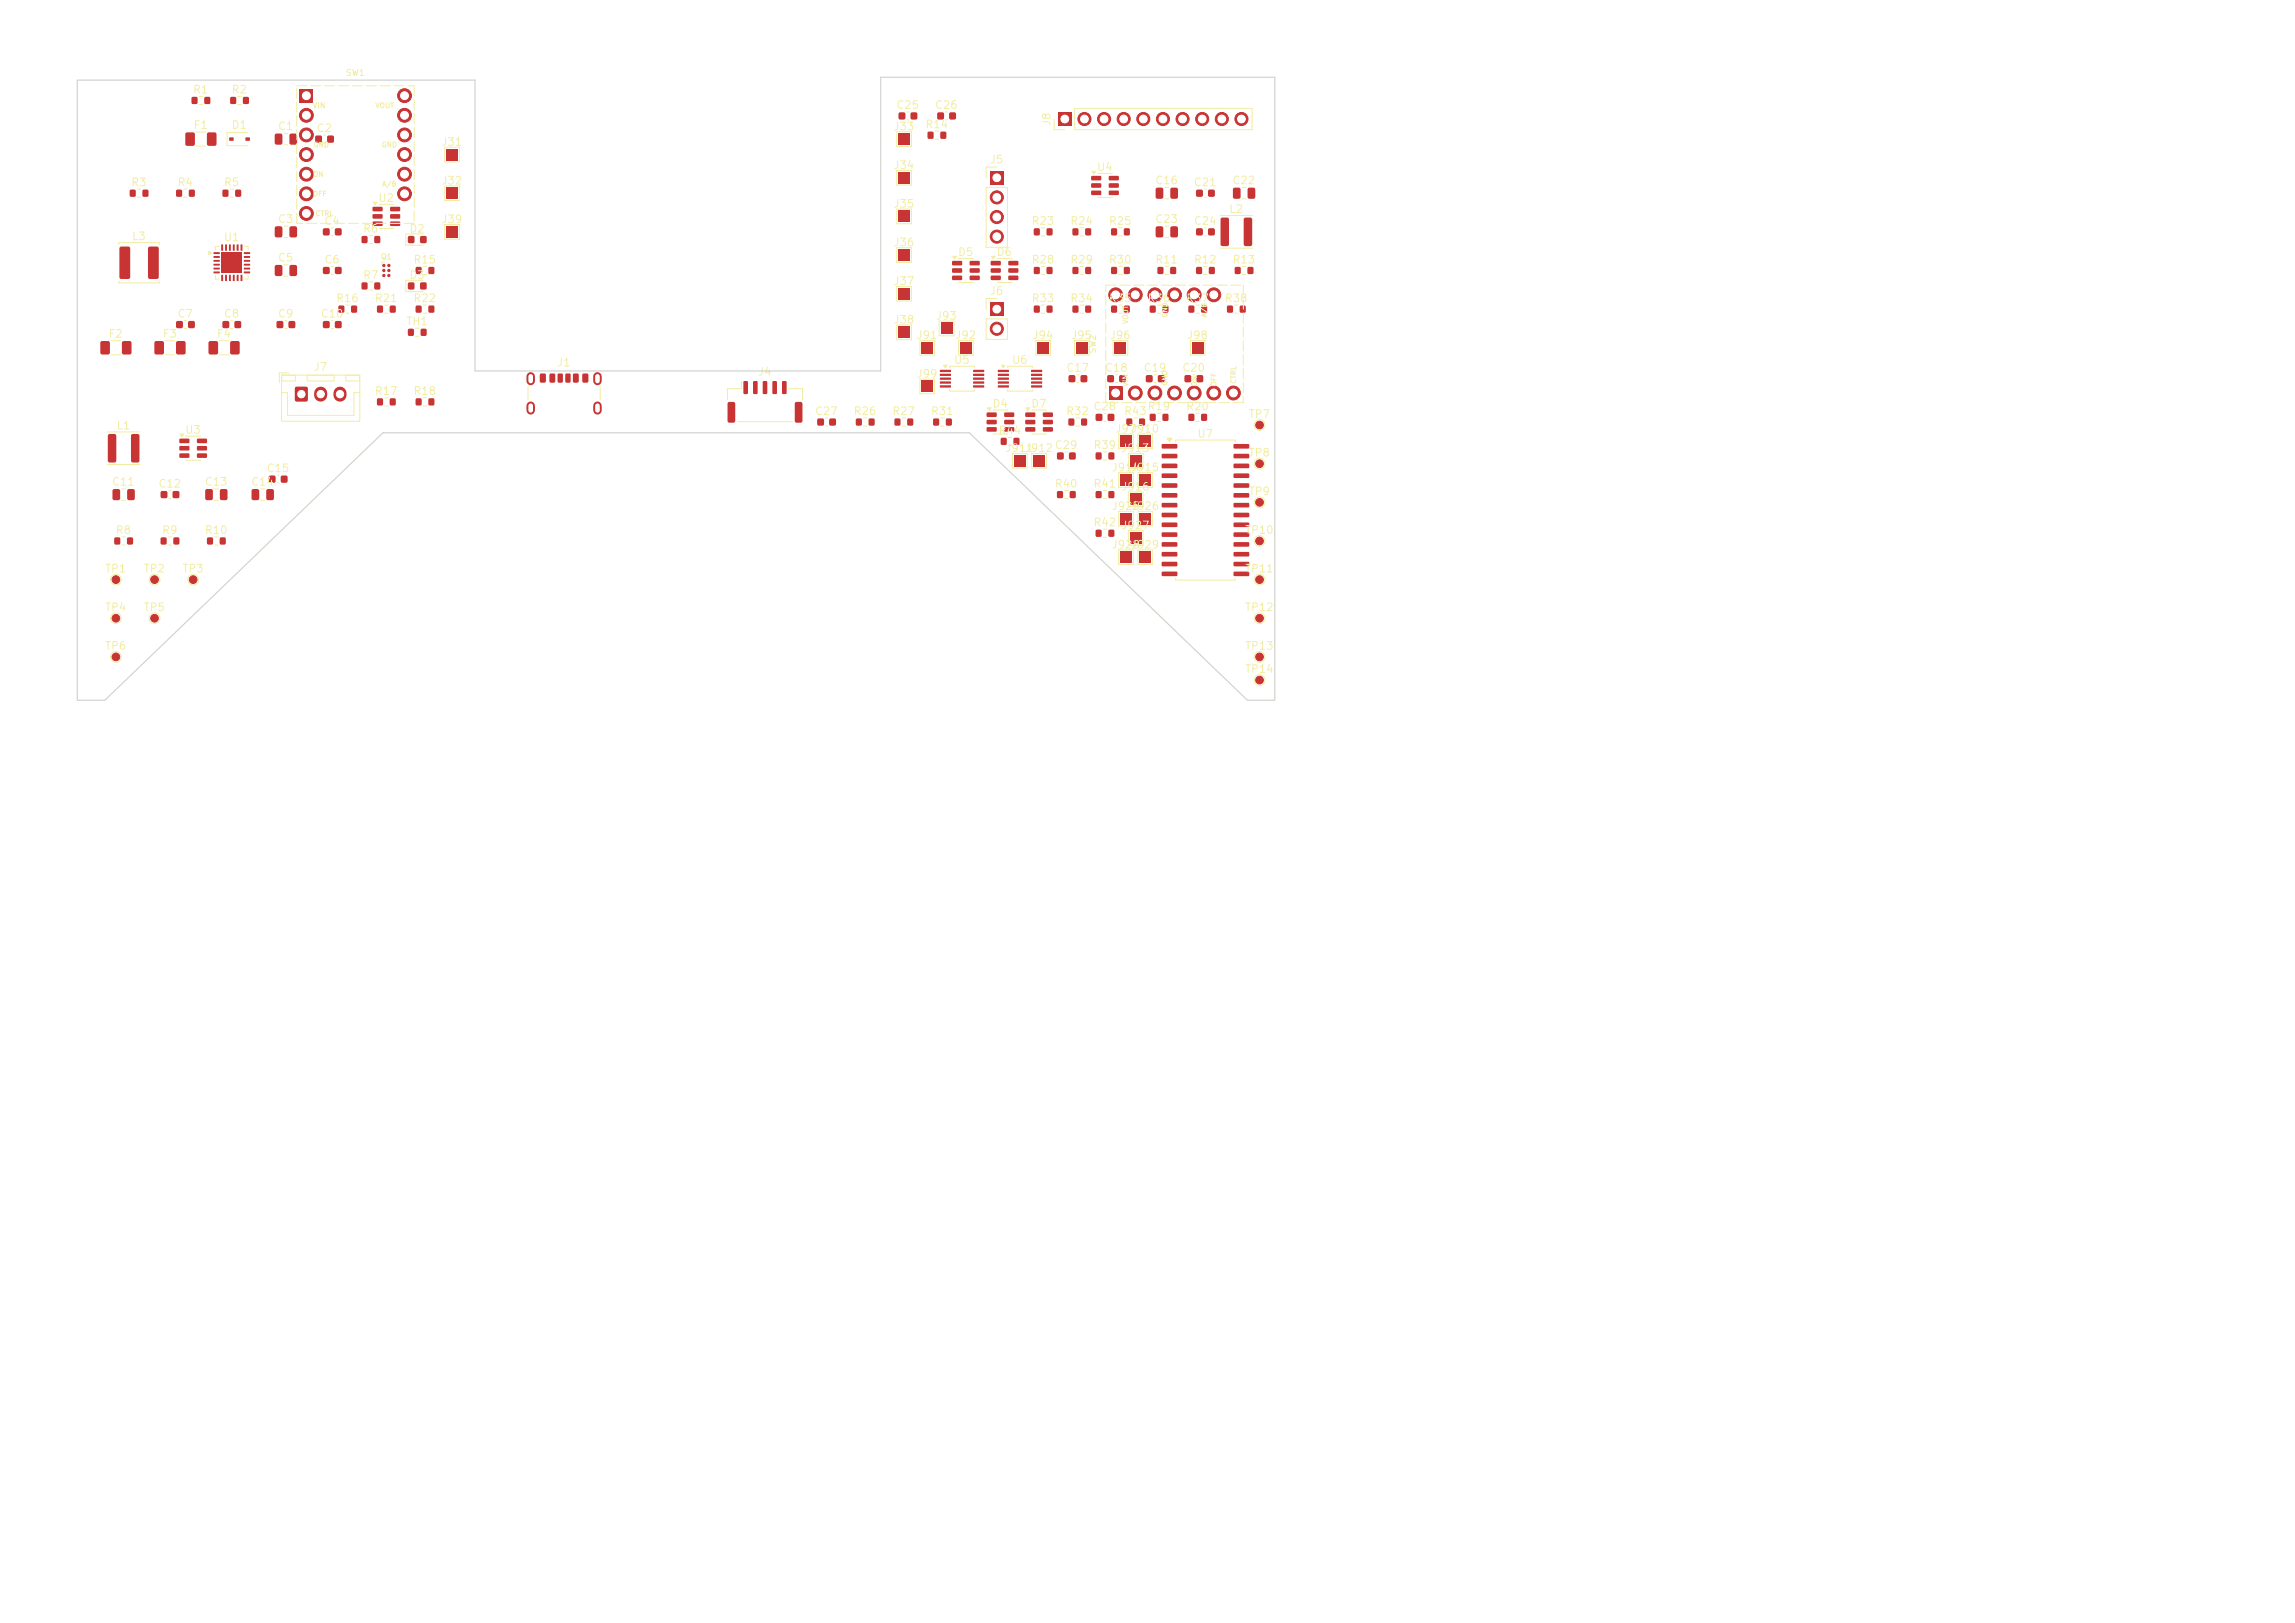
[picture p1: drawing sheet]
<svg xmlns="http://www.w3.org/2000/svg" width="297mm" height="210mm" viewBox="0 0 297 210" stroke-linecap="round" stroke-linejoin="round" font-family="sans-serif">
<defs><g id="words">
<g font-size="1" fill="#f2eda1">
<text x="24.9" y="12.3">R1</text>
<text x="25" y="16.9">F1</text>
<text x="29.9" y="12.3">R2</text>
<text x="29.9" y="16.9">D1</text>
<text x="35.9" y="17.1">C1</text>
<text x="40.9" y="17.3">C2</text>
<text x="115.5" y="17.1">J33</text>
<text x="115.9" y="14.3">C25</text>
<text x="119.7" y="16.8">R14</text>
<text x="120.9" y="14.3">C26</text>
<text x="136.2" y="16.4" transform="rotate(-90 136.2 16.4)">J8</text>
<text x="57" y="19.1">J31</text>
<text x="115.5" y="22.1">J34</text>
<text x="128" y="21.4">J5</text>
<text x="141.9" y="22.4">U4</text>
<text x="16.9" y="24.3">R3</text>
<text x="22.9" y="24.3">R4</text>
<text x="28.9" y="24.3">R5</text>
<text x="35.9" y="29.1">C3</text>
<text x="41.9" y="29.3">C4</text>
<text x="48.9" y="26.4">U2</text>
<text x="57" y="29.1">J39</text>
<text x="57" y="24.1">J32</text>
<text x="115.5" y="27.1">J35</text>
<text x="133.4" y="29.3">R23</text>
<text x="138.4" y="29.3">R24</text>
<text x="143.4" y="29.3">R25</text>
<text x="149.4" y="24.1">C16</text>
<text x="149.4" y="29.1">C23</text>
<text x="154.4" y="24.3">C21</text>
<text x="154.4" y="29.3">C24</text>
<text x="159" y="27.8">L2</text>
<text x="159.4" y="24.1">C22</text>
<text x="17" y="31.3">L3</text>
<text x="28.9" y="31.4">U1</text>
<text x="35.9" y="34.1">C5</text>
<text x="41.9" y="34.3">C6</text>
<text x="46.9" y="30.3">R6</text>
<text x="52.9" y="30.3">D2</text>
<text x="53.4" y="34.3">R15</text>
<text x="115.5" y="32.1">J36</text>
<text x="123.9" y="33.4">D5</text>
<text x="128.9" y="33.4">D6</text>
<text x="133.4" y="34.3">R28</text>
<text x="138.4" y="34.3">R29</text>
<text x="143.4" y="34.3">R30</text>
<text x="149.4" y="34.3">R11</text>
<text x="154.4" y="34.3">R12</text>
<text x="159.4" y="34.3">R13</text>
<text x="22.9" y="41.3">C7</text>
<text x="28.9" y="41.3">C8</text>
<text x="35.9" y="41.3">C9</text>
<text x="41.4" y="41.3">C10</text>
<text x="43.4" y="39.3">R16</text>
<text x="46.9" y="36.3">R7</text>
<text x="48.4" y="39.3">R21</text>
<text x="52.9" y="36.3">D3</text>
<text x="53.4" y="39.3">R22</text>
<text x="115.5" y="37.1">J37</text>
<text x="121" y="41.6">J93</text>
<text x="128" y="38.4">J6</text>
<text x="133.4" y="39.3">R33</text>
<text x="138.4" y="39.3">R34</text>
<text x="143.4" y="39.3">R35</text>
<text x="148.4" y="39.3">R36</text>
<text x="153.4" y="39.3">R37</text>
<text x="158.4" y="39.3">R38</text>
<text x="14" y="43.9">F2</text>
<text x="21" y="43.9">F3</text>
<text x="28" y="43.9">F4</text>
<text x="52.5" y="42.3">TH1</text>
<text x="72" y="47.7">J1</text>
<text x="115.5" y="42.1">J38</text>
<text x="118.5" y="44.1">J91</text>
<text x="123.4" y="47.3">U5</text>
<text x="123.5" y="44.1">J92</text>
<text x="130.9" y="47.3">U6</text>
<text x="133.5" y="44.1">J94</text>
<text x="138.5" y="44.1">J95</text>
<text x="143.5" y="44.1">J96</text>
<text x="153.5" y="44.1">J98</text>
<text x="40.5" y="48.2">J7</text>
<text x="48.4" y="51.3">R17</text>
<text x="53.4" y="51.3">R18</text>
<text x="98" y="48.9">J4</text>
<text x="105.4" y="53.9">C27</text>
<text x="110.4" y="53.9">R26</text>
<text x="115.4" y="53.9">R27</text>
<text x="118.5" y="49.1">J99</text>
<text x="120.4" y="53.9">R31</text>
<text x="128.4" y="53">D4</text>
<text x="133.4" y="53">D7</text>
<text x="137.9" y="53.9">R32</text>
<text x="137.9" y="48.3">C17</text>
<text x="141.4" y="53.3">C28</text>
<text x="142.9" y="48.3">C18</text>
<text x="145.4" y="53.9">R43</text>
<text x="147.9" y="48.3">C19</text>
<text x="148.4" y="53.3">R19</text>
<text x="152.9" y="48.3">C20</text>
<text x="153.4" y="53.3">R20</text>
<text x="15" y="55.8">L1</text>
<text x="23.9" y="56.4">U3</text>
<text x="129.1" y="56.4">R44</text>
<text x="130" y="58.7">J911</text>
<text x="132.5" y="58.7">J912</text>
<text x="136.4" y="58.3">C29</text>
<text x="141.4" y="58.3">R39</text>
<text x="144.3" y="56.2">J97</text>
<text x="145" y="58.7">J913</text>
<text x="146.3" y="56.2">J910</text>
<text x="154.9" y="56.9">U7</text>
<text x="161.5" y="54.3">TP7</text>
<text x="161.5" y="59.3">TP8</text>
<text x="14.4" y="63.1">C11</text>
<text x="20.4" y="63.3">C12</text>
<text x="26.4" y="63.1">C13</text>
<text x="32.4" y="63.1">C14</text>
<text x="34.4" y="61.3">C15</text>
<text x="136.4" y="63.3">R40</text>
<text x="141.4" y="63.3">R41</text>
<text x="143.8" y="61.2">J914</text>
<text x="145" y="63.7">J916</text>
<text x="146.3" y="61.2">J915</text>
<text x="161.5" y="64.3">TP9</text>
<text x="14.9" y="69.3">R8</text>
<text x="20.9" y="69.3">R9</text>
<text x="26.4" y="69.3">R10</text>
<text x="141.4" y="68.3">R42</text>
<text x="143.8" y="71.2">J928</text>
<text x="143.8" y="66.2">J925</text>
<text x="145" y="68.7">J927</text>
<text x="146.3" y="66.2">J926</text>
<text x="146.3" y="71.2">J929</text>
<text x="161" y="69.3">TP10</text>
<text x="13.5" y="74.3">TP1</text>
<text x="18.5" y="74.3">TP2</text>
<text x="23.5" y="74.3">TP3</text>
<text x="161" y="74.3">TP11</text>
<text x="13.5" y="79.3">TP4</text>
<text x="18.5" y="79.3">TP5</text>
<text x="161" y="79.3">TP12</text>
<text x="13.5" y="84.3">TP6</text>
<text x="161" y="84.3">TP13</text>
<text x="161" y="87.3">TP14</text>
</g>
<g font-size=".8" fill="#f2eda1">
<text x="44.7" y="10">SW1</text>
<text x="142" y="45.8" transform="rotate(-90 142 45.8)">SW2</text>
</g>
<g font-size=".7" fill="#f2eda1">
<text x="40.4" y="14.2">VIN</text>
<text x="48.5" y="14.1">VOUT</text>
<text x="40.4" y="23">ON</text>
<text x="40.5" y="19.2">GND</text>
<text x="49.3" y="19.2">GND</text>
<text x="40.4" y="25.6">OFF</text>
<text x="40.8" y="28.1">CTRL</text>
<text x="49.4" y="24.3">A/B</text>
<text x="49.2" y="33.7">Q1</text>
<text x="146.1" y="42" transform="rotate(-90 146.1 42)">VOUT</text>
<text x="151.2" y="41.2" transform="rotate(-90 151.2 41.2)">GND</text>
<text x="156.3" y="41.1" transform="rotate(-90 156.3 41.1)">A/B</text>
<text x="146.2" y="50.1" transform="rotate(-90 146.2 50.1)">VIN</text>
<text x="151.2" y="50" transform="rotate(-90 151.2 50)">GND</text>
<text x="155" y="50.1" transform="rotate(-90 155 50.1)">ON</text>
<text x="157.6" y="50.1" transform="rotate(-90 157.6 50.1)">OFF</text>
<text x="160.1" y="49.7" transform="rotate(-90 160.1 49.7)">CTRL</text>
</g>
</g></defs>
<g fill="#c83434">
<path d="M139.3 44.3h1.4v1.5h-1.4z"/>
<path d="M116.2 37.3h1.6v1.5h-1.6z"/>
<path d="M35.6 29.3h.7l.2 .1v1.1l-.1 .2h-.6l-.2-.1v-1.1z"/>
<path d="M37.5 29.3h.7l.2 .1v1.1l-.1 .2h-.6l-.2-.1-.1-1.1z"/>
<path d="M129.6 56.7h.6v.8h-.6z"/>
<path d="M131.2 56.7h.7v.8h-.7z"/>
<path d="M120.8 54.2h.7v.8h-.7z"/>
<path d="M122.5 54.2h.6v.8h-.6z"/>
<path d="M15.5 32l1.1-.1 .2 .2 .1 3.8-.2 .2h-1l-.2-.2-.1-3.7z"/>
<path d="M19.2 32l1.1-.1 .2 .2v3.8l-.1 .2h-1l-.2-.2-.1-3.7z"/>
<path d="M141.8 63.6h.7v.8h-.7z"/>
<path d="M143.5 63.6h.7v.8h-.7z"/>
<path d="M16.8 24.6h.7v.8h-.7z"/>
<path d="M18.5 24.6h.7v.8h-.7z"/>
<path d="M143.3 48.6l.2-.1 .6 .1 .1 .2-.1 .6-.2 .1-.6-.1v-.1z"/>
<path d="M144.9 48.6l.2-.1 .6 .1v.2v.6l-.2 .1-.6-.1-.1-.1z"/>
<path d="M138.8 34.6h.7v.8h-.7z"/>
<path d="M140.5 34.6h.7v.8h-.7z"/>
<path d="M35.6 34.3h.7l.2 .1v1.1l-.1 .2h-.6l-.2-.1v-1.1z"/>
<path d="M37.5 34.3h.7l.2 .1v1.1l-.1 .2h-.6l-.2-.1-.1-1.1z"/>
<path d="M20.8 69.6h.7v.8h-.7z"/>
<path d="M22.5 69.6h.7v.8h-.7z"/>
<path d="M48.8 51.6h.7v.8h-.7z"/>
<path d="M50.5 51.6h.7v.8h-.7z"/>
<path d="M133.7 58.9h1.5v1.5h-1.5z"/>
<path d="M35.8 41.6l.2-.1 .6 .1 .1 .2-.1 .6-.2 .1-.6-.1v-.1z"/>
<path d="M37.4 41.6l.2-.1 .6 .1v.2v.6l-.2 .1-.6-.1-.1-.1z"/>
<path d="M141.2 22.8h1.2l.1 .1v.4l-.1 .1-1.1-.1-.1-.1z"/>
<path d="M141.2 23.7h1.2l.1 .2v.3l-.1 .1h-1.1l-.1-.1z"/>
<path d="M141.2 24.7h1.2l.1 .1v.4l-.1 .1-1.1-.1-.1-.1z"/>
<path d="M143.5 24.7h1.2l.1 .1v.4l-.1 .1-1.1-.1-.1-.1z"/>
<path d="M143.5 23.7h1.2l.1 .2v.3l-.1 .1h-1.1l-.1-.1z"/>
<path d="M143.5 22.8h1.2l.1 .1v.4l-.1 .1-1.1-.1-.1-.1z"/>
<path d="M14.8 69.6h.7v.8h-.7z"/>
<path d="M16.5 69.6h.7v.8h-.7z"/>
<path d="M41.8 41.6l.2-.1 .6 .1 .1 .2-.1 .6-.2 .1-.6-.1v-.1z"/>
<path d="M43.4 41.6l.2-.1 .6 .1v.2v.6l-.2 .1-.6-.1-.1-.1z"/>
<path d="M52.8 42.6h.7v.8h-.7z"/>
<path d="M54.5 42.6h.7v.8h-.7z"/>
</g>
<circle cx="163" cy="55" r=".5" fill="#c83434" stroke="#c83434" stroke-width=".13"/>
<g fill="#c83434">
<path d="M158.8 39.6h.7v.8h-.7z"/>
<path d="M160.5 39.6h.7v.8h-.7z"/>
<path d="M137 14.6h1.6v1.7h-1.6z"/>
</g>
<g fill="#c83434" stroke="#c83434" stroke-width=".13">
<circle cx="140.3" cy="15.4" r=".85"/>
<circle cx="142.9" cy="15.4" r=".85"/>
<circle cx="145.4" cy="15.4" r=".85"/>
<circle cx="148" cy="15.4" r=".85"/>
<circle cx="150.5" cy="15.4" r=".85"/>
<circle cx="153" cy="15.4" r=".85"/>
<circle cx="155.6" cy="15.4" r=".85"/>
<circle cx="158.1" cy="15.4" r=".85"/>
<circle cx="160.7" cy="15.4" r=".85"/>
</g>
<g fill="#c83434">
<path d="M14.6 63.3h.7l.2 .1 .1 1.1-.2 .2h-.6l-.2-.1v-1.1z"/>
<path d="M16.5 63.3h.7l.2 .1v1.1l-.1 .2h-.6l-.2-.1-.1-1.1z"/>
<path d="M128.2 22.2h1.6v1.7h-1.6z"/>
</g>
<g fill="#c83434" stroke="#c83434" stroke-width=".13">
<circle cx="129" cy="25.5" r=".85"/>
<circle cx="129" cy="28.1" r=".85"/>
<circle cx="129" cy="30.6" r=".85"/>
</g>
<g fill="#c83434">
<path d="M121.7 41.8h1.5v1.5h-1.5z"/>
<path d="M149.6 24.3h.7l.2 .1v1.1l-.1 .2h-.6l-.2-.1-.1-1.1z"/>
<path d="M151.5 24.3h.7l.2 .1v1.1l-.1 .2h-.6l-.2-.1-.1-1.1z"/>
</g>
<circle cx="20" cy="80" r=".5" fill="#c83434" stroke="#c83434" stroke-width=".13"/>
<g fill="#c83434">
<path d="M133.8 39.6h.7v.8h-.7z"/>
<path d="M135.5 39.6h.7v.8h-.7z"/>
<path d="M28.8 41.6l.2-.1 .6 .1 .1 .2-.1 .6-.2 .1-.6-.1v-.1z"/>
<path d="M30.4 41.6l.1-.1 .7 .1v.2v.6l-.2 .1-.6-.1-.1-.1z"/>
<path d="M146.2 68.9h1.5v1.5h-1.5z"/>
<path d="M13 44.2l1-.1 .2 .2v1.3l-.1 .3h-.9l-.2-.2v-1.3z"/>
<path d="M15.8 44.2l1-.1 .2 .2v1.3l-.1 .3h-.9l-.2-.2v-1.3z"/>
<path d="M72.2 48.4l.5-.1 .1 .1v.9l-.1 .2h-.4l-.1-.1z"/>
<path d="M74.2 48.4l.5-.1 .2 .1v.9l-.1 .2h-.5l-.1-.1z"/>
<path d="M75.4 48.4l.5-.1 .2 .1v.9l-.1 .2h-.5l-.1-.1z"/>
<path d="M73.2 48.4l.5-.1 .1 .1v.9l-.1 .2h-.4l-.1-.1z"/>
<path d="M71.2 48.4l.5-.1 .1 .1 .1 .9-.2 .2h-.4l-.2-.1z"/>
<path d="M69.9 48.4l.5-.1 .2 .1v.9l-.1 .2h-.5l-.1-.1z"/>
</g>
<path d="M68.7 48.7v.6M68.7 52.5v.6M77.3 48.7v.6M77.3 52.5v.6" fill="none" stroke="#c83434" stroke-width="1.1"/>
<g fill="#c83434">
<path d="M150.4 57.5h1.9l.1 .1v.4h-.2h-1.8l-.1-.1z"/>
<path d="M150.4 58.8l1.9-.1 .1 .2v.3l-.2 .1h-1.8l-.1-.1z"/>
<path d="M150.4 60h1.9l.1 .1v.4l-.2 .1h-1.8l-.1-.2z"/>
<path d="M150.4 61.3h1.9l.1 .1v.4l-.2 .1-1.8-.1-.1-.1z"/>
<path d="M150.4 62.6l1.9-.1 .1 .2v.3l-.2 .1h-1.8l-.1-.1z"/>
<path d="M150.4 63.8h1.9l.1 .1v.4l-.2 .1h-1.8l-.1-.2z"/>
<path d="M150.4 65.1h1.9l.1 .1v.4l-.2 .1h-1.8l-.1-.2z"/>
<path d="M150.4 66.4l1.9-.1 .1 .2v.3l-.2 .1h-1.8l-.1-.1z"/>
<path d="M150.4 67.6h1.9l.1 .2v.3l-.2 .1h-1.8l-.1-.1z"/>
<path d="M150.4 68.9h1.9l.1 .1v.4l-.2 .1h-1.8l-.1-.2z"/>
<path d="M150.4 70.2h1.9l.1 .1v.4h-.2h-1.8l-.1-.1z"/>
<path d="M150.4 71.5l1.9-.1 .1 .2v.3l-.2 .1h-1.8l-.1-.1z"/>
<path d="M150.4 72.7h1.9l.1 .1v.4l-.2 .1h-1.8l-.1-.2z"/>
<path d="M150.4 74h1.9l.1 .1v.4l-.2 .1-1.8-.1-.1-.1z"/>
<path d="M159.7 74h1.9l.1 .1v.4l-.2 .1-1.8-.1-.1-.1z"/>
<path d="M159.7 72.7h1.9l.1 .1v.4l-.2 .1h-1.8l-.1-.2z"/>
<path d="M159.7 71.5l1.9-.1 .1 .2v.3l-.2 .1h-1.8l-.1-.1z"/>
<path d="M159.7 70.2h1.9l.1 .1v.4h-.2h-1.8l-.1-.1z"/>
<path d="M159.7 68.9h1.9l.1 .1v.4l-.2 .1h-1.8l-.1-.2z"/>
<path d="M159.7 67.6h1.9l.1 .2v.3l-.2 .1h-1.8l-.1-.1z"/>
<path d="M159.7 66.4l1.9-.1 .1 .2v.3l-.2 .1h-1.8l-.1-.1z"/>
<path d="M159.7 65.1h1.9l.1 .1v.4l-.2 .1h-1.8l-.1-.2z"/>
<path d="M159.7 63.8h1.9l.1 .1v.4l-.2 .1h-1.8l-.1-.2z"/>
<path d="M159.7 62.6l1.9-.1 .1 .2v.3l-.2 .1h-1.8l-.1-.1z"/>
<path d="M159.7 61.3h1.9l.1 .1v.4l-.2 .1-1.8-.1-.1-.1z"/>
<path d="M159.7 60h1.9l.1 .1v.4l-.2 .1h-1.8l-.1-.2z"/>
<path d="M159.7 58.8l1.9-.1 .1 .2v.3l-.2 .1h-1.8l-.1-.1z"/>
<path d="M159.7 57.5h1.9l.1 .1v.4h-.2h-1.8l-.1-.1z"/>
<path d="M22.8 24.6h.7v.8h-.7z"/>
<path d="M24.5 24.6h.7v.8h-.7z"/>
<path d="M29.8 12.6h.7v.8h-.7z"/>
<path d="M31.5 12.6h.7v.8h-.7z"/>
<path d="M149.6 29.3h.7l.2 .1v1.1l-.1 .2h-.6l-.2-.1-.1-1.1z"/>
<path d="M151.5 29.3h.7l.2 .1v1.1l-.1 .2h-.6l-.2-.1-.1-1.1z"/>
<path d="M143.8 39.6h.7v.8h-.7z"/>
<path d="M145.5 39.6h.7v.8h-.7z"/>
<path d="M136.8 63.6h.7v.8h-.7z"/>
<path d="M138.5 63.6h.7v.8h-.7z"/>
<path d="M123.2 33.8h1.2l.1 .1v.4l-.1 .1-1.1-.1-.1-.1z"/>
<path d="M123.2 34.7h1.2l.1 .2v.3l-.1 .1h-1.1l-.1-.1z"/>
<path d="M123.2 35.7h1.2l.1 .1v.4l-.1 .1-1.1-.1-.1-.1z"/>
<path d="M125.5 35.7h1.2l.1 .1v.4l-.2 .1-1-.1-.1-.1z"/>
<path d="M125.5 34.7h1.2l.1 .2v.3l-.2 .1h-1l-.1-.1z"/>
<path d="M125.5 33.8h1.2l.1 .1v.4l-.2 .1-1-.1-.1-.1z"/>
<path d="M143.8 29.6h.7v.8h-.7z"/>
<path d="M145.5 29.6h.7v.8h-.7z"/>
<path d="M116.2 27.3h1.6v1.5h-1.6z"/>
<path d="M40.8 17.6l.2-.1 .6 .1 .1 .2-.1 .6-.2 .1-.6-.1v-.1z"/>
<path d="M42.4 17.6l.1-.1 .7 .1v.2v.6l-.2 .1-.6-.1-.1-.1z"/>
<path d="M24.8 12.6h.7v.8h-.7z"/>
<path d="M26.5 12.6h.7v.8h-.7z"/>
<path d="M115.8 54.2h.7v.8h-.7z"/>
<path d="M117.5 54.2h.6v.8h-.6z"/>
<path d="M143.8 34.6h.7v.8h-.7z"/>
<path d="M145.5 34.6h.7v.8h-.7z"/>
<path d="M158 28.2h.8l.2 .1v3.3l-.1 .2-.7 .1-.2-.2-.1-3.3z"/>
<path d="M161 28.2h.8l.2 .1v3.3l-.1 .2-.7 .1-.2-.2-.1-3.3z"/>
<path d="M34.8 61.6l.2-.1 .6 .1 .1 .2-.1 .6-.1 .1-.7-.1v-.1z"/>
<path d="M36.4 61.6l.1-.1 .7 .1v.2v.6l-.2 .1-.6-.1-.1-.1z"/>
<path d="M141.8 53.6l.2-.1 .6 .1 .1 .2-.1 .6-.2 .1-.6-.1v-.1z"/>
<path d="M143.4 53.6l.1-.1 .7 .1v.2v.6l-.2 .1-.6-.1-.1-.1z"/>
<path d="M121.6 47.9h1.4l.1 .2-.1 .1h-1.3z"/>
<path d="M121.6 48.4h1.4l.1 .2-.1 .1h-1.3z"/>
<path d="M121.6 48.9h1.4l.1 .2-.1 .1h-1.3z"/>
<path d="M121.6 49.4h1.4l.1 .2-.1 .1h-1.3z"/>
<path d="M121.6 49.9h1.4l.1 .2-.1 .1h-1.3z"/>
<path d="M125.9 49.9h1.4l.1 .2-.1 .1h-1.3z"/>
<path d="M125.9 49.4h1.4l.1 .2-.1 .1h-1.3z"/>
<path d="M125.9 48.9h1.4l.1 .2-.1 .1h-1.3z"/>
<path d="M125.9 48.4h1.4l.1 .2-.1 .1h-1.3z"/>
<path d="M125.9 47.9h1.4l.1 .2-.1 .1h-1.3z"/>
<path d="M129.1 47.9h1.4l.1 .2-.1 .1h-1.3z"/>
<path d="M129.1 48.4h1.4l.1 .2-.1 .1h-1.3z"/>
<path d="M129.1 48.9h1.4l.1 .2-.1 .1h-1.3z"/>
<path d="M129.1 49.4h1.4l.1 .2-.1 .1h-1.3z"/>
<path d="M129.1 49.9h1.4l.1 .2-.1 .1h-1.3z"/>
<path d="M133.4 49.9h1.4l.1 .2-.1 .1h-1.3z"/>
<path d="M133.4 49.4h1.4l.1 .2-.1 .1h-1.3z"/>
<path d="M133.4 48.9h1.4l.1 .2-.1 .1h-1.3z"/>
<path d="M133.4 48.4h1.4l.1 .2-.1 .1h-1.3z"/>
<path d="M133.4 47.9h1.4l.1 .2-.1 .1h-1.3z"/>
<path d="M32.6 63.3h.7l.2 .1v1.1l-.1 .2h-.6l-.2-.1v-1.1z"/>
<path d="M34.5 63.3h.7l.2 .1 .1 1.1-.2 .2h-.6l-.2-.1-.1-1.1z"/>
</g>
<circle cx="20" cy="75" r=".5" fill="#c83434" stroke="#c83434" stroke-width=".13"/>
<g fill="#c83434">
<path d="M22.8 41.6l.2-.1 .6 .1 .1 .2-.1 .6-.2 .1-.6-.1v-.1z"/>
<path d="M24.4 41.6l.1-.1 .7 .1v.2v.6l-.2 .1-.6-.1-.1-.1z"/>
<path d="M154.8 24.6l.2-.1 .6 .1 .1 .2-.1 .6-.1 .1-.7-.1v-.1z"/>
<path d="M156.4 24.6l.2-.1 .6 .1v.2v.6l-.2 .1-.6-.1-.1-.1z"/>
<path d="M154.3 44.3h1.4v1.5h-1.4z"/>
<path d="M29.7 17.8h.5v.4h-.5z"/>
<path d="M31.8 17.8h.5v.4h-.5z"/>
<path d="M145 71.4h1.5v1.5h-1.5z"/>
</g>
<circle cx="15" cy="80" r=".5" fill="#c83434" stroke="#c83434" stroke-width=".13"/>
<g fill="#c83434">
<path d="M136.8 58.6l.2-.1 .6 .1 .1 .2-.1 .6-.2 .1-.6-.1v-.1z"/>
<path d="M138.4 58.6l.1-.1 .7 .1v.2v.6l-.2 .1-.6-.1-.1-.1z"/>
</g>
<circle cx="15" cy="75" r=".5" fill="#c83434" stroke="#c83434" stroke-width=".13"/>
<g fill="#c83434">
<path d="M154.8 29.6l.2-.1 .6 .1 .1 .2-.1 .6-.1 .1-.7-.1v-.1z"/>
<path d="M156.4 29.6l.2-.1 .6 .1v.2v.6l-.2 .1-.6-.1-.1-.1z"/>
<path d="M146.2 63.9h1.5v1.5h-1.5z"/>
</g>
<circle cx="163" cy="65" r=".5" fill="#c83434" stroke="#c83434" stroke-width=".13"/>
<g fill="#c83434">
<path d="M27.6 32.6h.8v.2l-.7 .1z"/>
<path d="M27.6 33.1h.8v.2l-.7 .1z"/>
<path d="M27.6 33.6h.8v.2l-.7 .1z"/>
<path d="M27.6 34.1h.8v.2l-.7 .1z"/>
<path d="M27.6 34.6h.8v.2l-.7 .1z"/>
<path d="M27.6 35.1h.8v.2l-.7 .1z"/>
<path d="M28.6 35.6h.3l-.1 .8-.2-.1z"/>
<path d="M29.1 35.6h.3l-.1 .8-.2-.1z"/>
<path d="M29.6 35.6h.3l-.1 .8-.2-.1z"/>
<path d="M30.1 35.6h.3l-.1 .8-.2-.1z"/>
<path d="M30.6 35.6h.3l-.1 .8-.2-.1z"/>
<path d="M31.1 35.6h.3l-.1 .8-.2-.1z"/>
<path d="M31.6 35.1h.7l.1 .2-.8 .1z"/>
<path d="M31.6 34.6h.7l.1 .2-.8 .1z"/>
<path d="M31.6 34.1h.7l.1 .2-.8 .1z"/>
<path d="M31.6 33.6h.7l.1 .2-.8 .1z"/>
<path d="M31.6 33.1h.7l.1 .2-.8 .1z"/>
<path d="M31.6 32.6h.7l.1 .2-.8 .1z"/>
<path d="M31.1 31.6l.3 .1-.1 .7h-.2z"/>
<path d="M30.6 31.6l.3 .1-.1 .7h-.2z"/>
<path d="M30.1 31.6l.3 .1-.1 .7h-.2z"/>
<path d="M29.6 31.6l.3 .1-.1 .7h-.2z"/>
<path d="M29.1 31.6l.3 .1-.1 .7h-.2z"/>
<path d="M28.6 31.6l.3 .1-.1 .7h-.2z"/>
<path d="M28.6 32.7h2.7v2.7h-2.7z"/>
<path d="M124.3 44.3h1.5v1.5h-1.5z"/>
<path d="M26.8 69.6h.7v.8h-.7z"/>
<path d="M28.5 69.6h.7v.8h-.7z"/>
<path d="M138.8 29.6h.7v.8h-.7z"/>
<path d="M140.5 29.6h.7v.8h-.7z"/>
</g>
<circle cx="163" cy="60" r=".5" fill="#c83434" stroke="#c83434" stroke-width=".13"/>
<g fill="#c83434">
<path d="M28.8 24.6h.7v.8h-.7z"/>
<path d="M30.5 24.6h.7v.8h-.7z"/>
<path d="M14 56.2h.8l.2 .1v3.3l-.1 .2-.7 .1-.2-.2-.1-3.3z"/>
<path d="M17 56.2h.8l.2 .1v3.3l-.1 .2-.7 .1-.2-.2v-3.3z"/>
<path d="M48.8 39.6h.7v.8h-.7z"/>
<path d="M50.5 39.6h.7v.8h-.7z"/>
<path d="M132.7 53.4h1.2l.1 .1v.4l-.2 .1-1-.1-.1-.1z"/>
<path d="M132.7 54.4l1.2-.1 .1 .2v.3l-.2 .1h-1l-.1-.1z"/>
<path d="M132.7 55.3h1.2l.1 .1v.4l-.2 .1-1-.1-.1-.1z"/>
<path d="M135 55.3h1.2l.1 .1v.4l-.2 .1-1.1-.1-.1-.1z"/>
<path d="M135 54.4l1.2-.1 .1 .2v.3l-.2 .1h-1.1l-.1-.1z"/>
<path d="M135 53.4h1.2l.1 .1v.4l-.2 .1-1.1-.1-.1-.1z"/>
<path d="M57.7 19.3h1.5v1.5h-1.5z"/>
<path d="M127.7 53.4h1.2l.1 .1v.4l-.2 .1-1-.1-.1-.1z"/>
<path d="M127.7 54.4l1.2-.1 .1 .2v.3l-.2 .1h-1l-.1-.1z"/>
<path d="M127.7 55.3h1.2l.1 .1v.4l-.2 .1-1-.1-.1-.1z"/>
<path d="M130 55.3h1.2l.1 .1v.4l-.2 .1-1.1-.1-.1-.1z"/>
<path d="M130 54.4l1.2-.1 .1 .2v.3l-.2 .1h-1.1l-.1-.1z"/>
<path d="M130 53.4h1.2l.1 .1v.4l-.2 .1-1.1-.1-.1-.1z"/>
<path d="M138.3 54.2h.7v.8h-.7z"/>
<path d="M140 54.2h.6v.8h-.6z"/>
<path d="M116.2 32.3h1.6v1.5h-1.6z"/>
<path d="M159.8 34.6h.7v.8h-.7z"/>
<path d="M161.5 34.6h.7v.8h-.7z"/>
<path d="M120.1 17.1h.7v.8h-.7z"/>
<path d="M121.7 17.1h.7v.8h-.7z"/>
<path d="M116.2 22.3h1.6v1.5h-1.6z"/>
<path d="M128.2 33.8h1.2l.1 .1v.4l-.1 .1-1.1-.1-.1-.1z"/>
<path d="M128.2 34.7h1.2l.1 .2v.3l-.1 .1h-1.1l-.1-.1z"/>
<path d="M128.2 35.7h1.2l.1 .1v.4l-.1 .1-1.1-.1-.1-.1z"/>
<path d="M130.5 35.7h1.2l.1 .1v.4l-.2 .1-1-.1-.1-.1z"/>
<path d="M130.5 34.7h1.2l.1 .2v.3l-.2 .1h-1l-.1-.1z"/>
<path d="M130.5 33.8h1.2l.1 .1v.4l-.2 .1-1-.1-.1-.1z"/>
<path d="M143.5 50h1.8v1.8h-1.8z"/>
</g>
<g fill="#c83434" stroke="#c83434" stroke-width=".13">
<circle cx="146.9" cy="50.8" r=".9"/>
<circle cx="144.4" cy="38.1" r=".9"/>
<circle cx="146.9" cy="38.1" r=".9"/>
<circle cx="149.5" cy="50.8" r=".9"/>
<circle cx="152" cy="50.8" r=".9"/>
<circle cx="149.5" cy="38.1" r=".9"/>
<circle cx="152" cy="38.1" r=".9"/>
<circle cx="159.6" cy="50.8" r=".9"/>
<circle cx="154.5" cy="38.1" r=".9"/>
<circle cx="157.1" cy="38.1" r=".9"/>
<circle cx="157.1" cy="50.8" r=".9"/>
<circle cx="154.5" cy="50.8" r=".9"/>
</g>
<g fill="#c83434">
<path d="M57.7 29.3h1.5v1.5h-1.5z"/>
<path d="M154.8 34.6h.7v.8h-.7z"/>
<path d="M156.5 34.6h.7v.8h-.7z"/>
<path d="M145.8 54.2h.7v.8h-.7z"/>
<path d="M147.5 54.2h.6v.8h-.6z"/>
</g>
<circle cx="163" cy="80" r=".5" fill="#c83434" stroke="#c83434" stroke-width=".13"/>
<g fill="#c83434">
<path d="M147.5 61.4h1.5v1.5h-1.5z"/>
<path d="M145 56.4h1.5v1.5h-1.5z"/>
<path d="M20.8 63.6l.2-.1 .6 .1 .1 .2-.1 .6-.2 .1-.6-.1v-.1z"/>
<path d="M22.4 63.6l.2-.1 .6 .1v.2v.6l-.2 .1-.6-.1-.1-.1z"/>
<path d="M147.5 66.4h1.5v1.5h-1.5z"/>
<path d="M53.8 51.6h.7v.8h-.7z"/>
<path d="M55.5 51.6h.7v.8h-.7z"/>
<path d="M147.5 56.4h1.5v1.5h-1.5z"/>
<path d="M146.2 58.9h1.5v1.5h-1.5z"/>
<path d="M147.5 71.4h1.5v1.5h-1.5z"/>
<path d="M153.3 48.6l.2-.1 .6 .1 .1 .2-.1 .6-.2 .1-.6-.1v-.1z"/>
<path d="M154.9 48.6l.2-.1 .6 .1v.2v.6l-.2 .1-.6-.1-.1-.1z"/>
<path d="M149.8 34.6h.7v.8h-.7z"/>
<path d="M151.5 34.6h.7v.8h-.7z"/>
<path d="M26.6 63.3h.7l.2 .1 .1 1.1-.2 .2h-.6l-.2-.1-.1-1.1z"/>
<path d="M28.5 63.3h.7l.2 .1v1.1l-.1 .2h-.6l-.2-.1-.1-1.1z"/>
<path d="M138.8 39.6h.7v.8h-.7z"/>
<path d="M140.5 39.6h.7v.8h-.7z"/>
<path d="M46.8 30.6h.7v.8h-.7z"/>
<path d="M48.5 30.6h.7v.8h-.7z"/>
<path d="M144.3 44.3h1.4v1.5h-1.4z"/>
<path d="M153.8 53.6h.7v.8h-.7z"/>
<path d="M155.5 53.6h.7v.8h-.7z"/>
<path d="M53.8 39.6h.7v.8h-.7z"/>
<path d="M55.5 39.6h.7v.8h-.7z"/>
</g>
<circle cx="163" cy="75" r=".5" fill="#c83434" stroke="#c83434" stroke-width=".13"/>
<g fill="#c83434">
<path d="M23.2 56.8h1.2l.1 .1v.4l-.1 .1-1.1-.1-.1-.1z"/>
<path d="M23.2 57.7h1.2l.1 .2v.3l-.1 .1h-1.1l-.1-.1z"/>
<path d="M23.2 58.7h1.2l.1 .1v.4l-.1 .1-1.1-.1-.1-.1z"/>
<path d="M25.5 58.7h1.2l.1 .1v.4l-.2 .1-1-.1-.1-.1z"/>
<path d="M25.5 57.7h1.2l.1 .2v.3l-.2 .1h-1l-.1-.1z"/>
<path d="M25.5 56.8h1.2l.1 .1v.4l-.2 .1-1-.1-.1-.1z"/>
</g>
<circle cx="25" cy="75" r=".5" fill="#c83434" stroke="#c83434" stroke-width=".13"/>
<path d="M38.2 50.1l.2-.1 1.4 .1v.2v1.4v.2l-.2 .1-1.4-.1-.1-.2v-1.4z" fill="#c83434"/>
<path d="M41.5 50.9v.2M44 50.9v.2" fill="none" stroke="#c83434" stroke-width="1.7"/>
<g fill="#c83434">
<path d="M119.3 44.3h1.5v1.5h-1.5z"/>
<path d="M128.2 39.2h1.6v1.7h-1.6z"/>
</g>
<circle cx="129" cy="42.5" r=".85" fill="#c83434" stroke="#c83434" stroke-width=".13"/>
<g fill="#c83434">
<path d="M138.3 48.6l.2-.1 .6 .1 .1 .2-.1 .6-.2 .1-.6-.1v-.1z"/>
<path d="M139.9 48.6l.2-.1 .6 .1v.2v.6l-.2 .1-.6-.1-.1-.1z"/>
<path d="M141.8 58.6h.7v.8h-.7z"/>
<path d="M143.5 58.6h.7v.8h-.7z"/>
<path d="M53.8 34.6h.7v.8h-.7z"/>
<path d="M55.5 34.6h.7v.8h-.7z"/>
<path d="M27 44.2l1-.1 .2 .2v1.3l-.1 .3h-.9l-.2-.2v-1.3z"/>
<path d="M29.8 44.2l1-.1 .2 .2v1.3l-.1 .3h-.9l-.2-.2v-1.3z"/>
</g>
<circle cx="163" cy="70" r=".5" fill="#c83434" stroke="#c83434" stroke-width=".13"/>
<g fill="#c83434">
<path d="M148.3 48.6l.2-.1 .6 .1 .1 .2-.1 .6-.2 .1-.6-.1v-.1z"/>
<path d="M149.9 48.6l.2-.1 .6 .1v.2v.6l-.2 .1-.6-.1-.1-.1z"/>
<path d="M48.2 26.8h1.2l.1 .1v.4l-.1 .1-1.1-.1-.1-.1z"/>
<path d="M48.2 27.7h1.2l.1 .2v.3l-.1 .1h-1.1l-.1-.1z"/>
<path d="M48.2 28.7h1.2l.1 .1v.4l-.1 .1-1.1-.1-.1-.1z"/>
<path d="M50.5 28.7h1.2l.1 .1v.4l-.1 .1-1.1-.1-.1-.1z"/>
<path d="M50.5 27.7h1.2l.1 .2v.3l-.1 .1h-1.1l-.1-.1z"/>
<path d="M50.5 26.8h1.2l.1 .1v.4l-.1 .1-1.1-.1-.1-.1z"/>
<path d="M134.3 44.3h1.5v1.5h-1.5z"/>
<path d="M38.7 11.5h1.9v1.8h-1.9z"/>
</g>
<g fill="#c83434" stroke="#c83434" stroke-width=".13">
<circle cx="39.6" cy="14.9" r=".9"/>
<circle cx="52.3" cy="12.4" r=".9"/>
<circle cx="52.3" cy="14.9" r=".9"/>
<circle cx="39.6" cy="17.5" r=".9"/>
<circle cx="39.6" cy="20" r=".9"/>
<circle cx="52.3" cy="17.5" r=".9"/>
<circle cx="52.3" cy="20" r=".9"/>
<circle cx="39.6" cy="27.6" r=".9"/>
<circle cx="52.3" cy="22.5" r=".9"/>
<circle cx="52.3" cy="25.1" r=".9"/>
<circle cx="39.6" cy="25.1" r=".9"/>
<circle cx="39.6" cy="22.5" r=".9"/>
</g>
<g fill="#c83434">
<path d="M133.8 29.6h.7v.8h-.7z"/>
<path d="M135.5 29.6h.7v.8h-.7z"/>
<path d="M116.2 17.3h1.6v1.5h-1.6z"/>
<path d="M145 61.4h1.5v1.5h-1.5z"/>
<path d="M119.3 49.3h1.5v1.5h-1.5z"/>
<path d="M52.8 30.6h.8v.8h-.8z"/>
<path d="M54.4 30.6h.8v.8h-.8z"/>
<path d="M57.7 24.3h1.5v1.5h-1.5z"/>
<path d="M148.8 39.6h.7v.8h-.7z"/>
<path d="M150.5 39.6h.7v.8h-.7z"/>
<path d="M141.8 68.6h.7v.8h-.7z"/>
<path d="M143.5 68.6h.7v.8h-.7z"/>
<path d="M110.8 54.2h.7v.8h-.7z"/>
<path d="M112.5 54.2h.6v.8h-.6z"/>
<path d="M24 17.2l1-.1 .2 .2v1.3l-.1 .3h-.9l-.2-.2v-1.3z"/>
<path d="M26.8 17.2l1-.1 .2 .2v1.3l-.1 .3h-.9l-.2-.2v-1.3z"/>
<path d="M145 66.4h1.5v1.5h-1.5z"/>
<path d="M41.8 29.6l.2-.1 .6 .1 .1 .2-.1 .6-.2 .1-.6-.1v-.1z"/>
<path d="M43.4 29.6l.2-.1 .6 .1v.2v.6l-.2 .1-.6-.1-.1-.1z"/>
<path d="M41.8 34.6l.2-.1 .6 .1 .1 .2-.1 .6-.2 .1-.6-.1v-.1z"/>
<path d="M43.4 34.6l.2-.1 .6 .1v.2v.6l-.2 .1-.6-.1-.1-.1z"/>
<path d="M116.2 42.3h1.6v1.5h-1.6z"/>
<path d="M96.2 49.3h.4l.2 .1v1.5l-.1 .1h-.4l-.1-.1z"/>
<path d="M97.5 49.3h.4l.1 .1 .1 1.5-.1 .1h-.4l-.1-.1z"/>
<path d="M98.7 49.3h.4l.2 .1v1.5l-.1 .1h-.3l-.2-.1z"/>
<path d="M100 49.3h.4l.1 .1v1.5v.1h-.4l-.1-.1z"/>
<path d="M101.2 49.3h.4l.2 .1v1.5l-.1 .1h-.4l-.1-.1z"/>
<path d="M94.2 52.1l.7-.1 .2 .2v2.3l-.1 .2h-.6l-.2-.2-.1-2.2z"/>
<path d="M102.9 52.1l.7-.1 .2 .2 .1 2.3-.2 .2h-.6l-.2-.2-.1-2.2z"/>
</g>
<circle cx="163" cy="85" r=".5" fill="#c83434" stroke="#c83434" stroke-width=".13"/>
<g fill="#c83434">
<path d="M46.8 36.6h.7v.8h-.7z"/>
<path d="M48.5 36.6h.7v.8h-.7z"/>
<path d="M133.8 34.6h.7v.8h-.7z"/>
<path d="M135.5 34.6h.7v.8h-.7z"/>
<path d="M20 44.2l1-.1 .2 .2v1.3l-.1 .3h-.9l-.2-.2v-1.3z"/>
<path d="M22.8 44.2l1-.1 .2 .2v1.3l-.1 .3h-.9l-.2-.2v-1.3z"/>
<path d="M148.8 53.6h.7v.8h-.7z"/>
<path d="M150.5 53.6h.7v.8h-.7z"/>
<path d="M35.6 17.3h.7l.2 .1v1.1l-.1 .2h-.6l-.2-.1v-1.1z"/>
<path d="M37.5 17.3h.7l.2 .1v1.1l-.1 .2h-.6l-.2-.1-.1-1.1z"/>
<path d="M52.8 36.6h.8v.8h-.8z"/>
<path d="M54.4 36.6h.8v.8h-.8z"/>
</g>
<circle cx="163" cy="88" r=".5" fill="#c83434" stroke="#c83434" stroke-width=".13"/>
<g fill="#c83434">
<path d="M105.8 54.2l.2-.1 .6 .1v.2v.6l-.2 .1-.6-.1-.1-.1z"/>
<path d="M107.4 54.2l.1-.1 .6 .1 .1 .2-.1 .6-.1 .1-.6-.1-.1-.1z"/>
</g>
<circle cx="15" cy="85" r=".5" fill="#c83434" stroke="#c83434" stroke-width=".13"/>
<g fill="#c83434">
<path d="M121.3 14.6l.2-.1 .6 .1 .1 .2-.1 .6-.1 .1-.7-.1v-.1z"/>
<path d="M122.9 14.6l.2-.1 .6 .1v.2v.6l-.2 .1-.6-.1-.1-.1z"/>
</g>
<g fill="#c83434" stroke="#c83434" stroke-width=".13">
<circle cx="49.7" cy="34.4" r=".15"/>
<circle cx="50.3" cy="34.4" r=".15"/>
<circle cx="49.7" cy="35" r=".15"/>
<circle cx="50.3" cy="35" r=".15"/>
<circle cx="49.7" cy="35.7" r=".15"/>
<circle cx="50.3" cy="35.7" r=".15"/>
</g>
<g fill="#c83434">
<path d="M153.8 39.6h.7v.8h-.7z"/>
<path d="M155.5 39.6h.7v.8h-.7z"/>
<path d="M43.8 39.6h.7v.8h-.7z"/>
<path d="M45.5 39.6h.7v.8h-.7z"/>
<path d="M116.3 14.6l.2-.1 .6 .1 .1 .2-.1 .6-.1 .1-.7-.1v-.1z"/>
<path d="M117.9 14.6l.2-.1 .6 .1v.2v.6l-.2 .1-.6-.1-.1-.1z"/>
<path d="M159.6 24.3h.7l.2 .1v1.1l-.1 .2h-.6l-.2-.1-.1-1.1z"/>
<path d="M161.5 24.3h.7l.2 .1v1.1l-.1 .2h-.6l-.2-.1-.1-1.1z"/>
<path d="M131.2 58.9h1.5v1.5h-1.5z"/>
</g>
<g fill="none" stroke="#f2eda1" stroke-width=".13">
<path d="M15.4 31.6v-.2h5.2v.2M15.4 36.4v.2h5.2v-.2M17.8 24.5h.4M17.8 25.5h.4M36.7 29.3h.6M36.7 30.7h.6M36.7 34.3h.6M36.7 35.7h.6M116 37.1h1.9v1.9h-1.9zM139.8 34.5h.4M139.8 35.5h.4M141.3 22.2h.5l-.3 .3z"/>
<path d="M142.1 22.5h1.8M142.1 25.5h1.8M36.9 41.5h.2M36.9 42.5h.2M49.8 51.5h.4M49.8 52.5h.4M121.7 54.1h.5M121.7 55.1h.5M130.5 56.6h.5M130.5 57.6h.5M133.5 58.7h1.9v1.9h-1.9zM139 44.1h1.9v1.9h-1.9z"/>
<path d="M144.4 48.5h.2M144.4 49.5h.2M21.8 69.5h.4M21.8 70.5h.4M142.8 63.5h.4M142.8 64.5h.4"/>
</g>
<path d="M141.3 22.2h.5l-.3 .3z" fill="#f2eda1"/>
<g fill="none" stroke="#f2eda1" stroke-width=".13">
<path d="M136.4 15.4v1.4h1.4M139.1 14h22.9v2.8h-22.9zM127.6 24.3h2.8v7.7h-2.8zM129 21.6h-1.4v1.4M134.8 39.5h.4M150.7 24.3h.6M150.7 25.7h.6M159.8 39.5h.4M14.4 44.1h1.2M14.4 45.9h1.2M29.9 41.5h.2M29.9 42.5h.2"/>
<path d="M42.9 41.5h.2M42.9 42.5h.2M53.8 42.5h.4M53.8 43.5h.4M68.3 50.1v1.7M77.7 50.1v1.7M121.6 41.6h1.9v1.9h-1.9zM134.8 40.5h.4M151 56.7h.7l-.4 .5zM152.1 57.2v-.3h7.8v.3M159.8 40.5h.4M15.7 63.3h.6"/>
<path d="M15.7 64.7h.6M15.8 69.5h.4M15.8 70.5h.4M146 68.7h1.9v1.9h-1.9zM152.1 74.8v.3h7.8v-.3"/>
<circle cx="163" cy="55" r=".7"/>
<circle cx="20" cy="80" r=".7"/>
</g>
<path d="M151 56.7h.7l-.4 .5z" fill="#f2eda1"/>
<g fill="none" stroke="#f2eda1" stroke-width=".13">
<path d="M30.8 12.5h.4M30.8 13.5h.4M23.8 24.5h.4M23.8 25.5h.4M123.3 33.2h.5l-.3 .3zM124.1 33.5h1.8M124.1 36.5h1.8M144.8 39.5h.4M150.7 29.3h.6M150.7 30.7h.6M144.8 40.5h.4M137.8 63.5h.4"/>
<path d="M137.8 64.5h.4"/>
</g>
<path d="M123.3 33.2h.5l-.3 .3z" fill="#f2eda1"/>
<g fill="none" stroke="#f2eda1" stroke-width=".13">
<path d="M25.8 12.5h.4M25.8 13.5h.4M41.9 17.5h.2M41.9 18.5h.2M116 27.1h1.9v1.9h-1.9zM144.8 29.5h.4M144.8 30.5h.4M144.8 34.5h.4M144.8 35.5h.4M157.9 27.9h4.2M157.9 32.1h4.2M116.7 54.1h.5"/>
<path d="M116.7 55.1h.5M122.1 47.3h.5l-.3 .3zM122.9 47.6v-.2h3.2v.2M122.9 50.4v.2h3.2v-.2M142.9 53.5h.2M142.9 54.5h.2M35.9 61.5h.2M35.9 62.5h.2"/>
</g>
<path d="M122.1 47.3h.5l-.3 .3z" fill="#f2eda1"/>
<path d="M129.6 47.3h.5l-.3 .3zM130.4 47.6v-.2h3.2v.2M130.4 50.4v.2h3.2v-.2" fill="none" stroke="#f2eda1" stroke-width=".13"/>
<path d="M129.6 47.3h.5l-.3 .3z" fill="#f2eda1"/>
<g fill="none" stroke="#f2eda1" stroke-width=".13">
<path d="M32 17.2h-2.6v1.7h2.6M27 32.5l.4 .3-.4 .2zM27.9 35.6v.5h.5M28.4 31.9h-.5v.5M31.6 31.9h.5v.5M32.1 35.6v.5h-.5M155.9 24.5h.2M155.9 25.5h.2M155.9 29.5h.2M155.9 30.5h.2M23.9 41.5h.2M23.9 42.5h.2"/>
<path d="M137.9 58.5h.2M137.9 59.5h.2M154 44.1h1.9v1.9h-1.9zM33.7 63.3h.6M33.7 64.7h.6M144.8 71.2h1.9v1.9h-1.9zM146 63.7h1.9v1.9h-1.9z"/>
<circle cx="15" cy="75" r=".7"/>
<circle cx="15" cy="80" r=".7"/>
<circle cx="20" cy="75" r=".7"/>
<circle cx="163" cy="65" r=".7"/>
</g>
<path d="M27 32.5l.4 .3-.4 .2z" fill="#f2eda1"/>
<g fill="none" stroke="#f2eda1" stroke-width=".13">
<path d="M29.8 24.5h.4M29.8 25.5h.4M49.8 39.5h.4M139.8 29.5h.4M139.8 30.5h.4M13.9 55.9h4.2M49.8 40.5h.4M124 44.1h1.9v1.9h-1.9zM132.8 52.8h.5l-.3 .3zM133.6 53.1h1.8M133.6 56.1h1.8M13.9 60.1h4.2"/>
<path d="M27.8 69.5h.4M27.8 70.5h.4"/>
<circle cx="163" cy="60" r=".7"/>
</g>
<path d="M132.8 52.8h.5l-.3 .3z" fill="#f2eda1"/>
<path d="M57.5 19.1h1.9v1.9h-1.9zM127.8 52.8h.5l-.3 .3zM128.6 53.1h1.8M128.6 56.1h1.8" fill="none" stroke="#f2eda1" stroke-width=".13"/>
<path d="M127.8 52.8h.5l-.3 .3z" fill="#f2eda1"/>
<path d="M121 17h.5M121 18h.5M116 32.1h1.9v1.9h-1.9zM116 22.1h1.9v1.9h-1.9zM128.3 33.2h.5l-.3 .3zM129.1 33.5h1.8M129.1 36.5h1.8M160.8 34.5h.4M160.8 35.5h.4M139.2 54.1h.5M139.2 55.1h.5" fill="none" stroke="#f2eda1" stroke-width=".13"/>
<path d="M128.3 33.2h.5l-.3 .3z" fill="#f2eda1"/>
<g fill="none" stroke="#f2eda1" stroke-width=".13">
<path d="M47.8 30.5h.4M47.8 31.5h.4M54.8 39.5h.4M57.5 29.1h1.9v1.9h-1.9zM139.8 39.5h.4M143.1 38.2v1.3M143.1 40v1.3M144.4 36.9h-1.3v.8M144.9 36.9h1.3M146.7 36.9h1.3M148.5 36.9h1.3M150.3 36.9h1.3"/>
<path d="M150.8 34.5h.4M150.8 35.5h.4M152.1 36.9h1.3M153.9 36.9h1.3M155.7 36.9h1.3M155.8 34.5h.4M155.8 35.5h.4M157.5 36.9h1.3M159.3 36.9h1.3M160.9 36.9v1.3M160.9 38.7v1.3M23.3 56.2h.5l-.3 .3z"/>
<path d="M24.1 56.5h1.8M24.1 59.5h1.8M54.8 51.5h.4M54.8 52.5h.4M54.8 40.5h.4M139.8 40.5h.4M143.1 41.8v1.3M143.1 43.6v1.3M143.1 45.4v1.3M143.1 47.2v1.3M143.1 49v1.3M143.1 50.8v1.3"/>
<path d="M143.4 52.1h1.3M144 44.1h1.9v1.9h-1.9zM144.8 56.2h1.9v1.9h-1.9zM145.2 52.1h1.3M146 58.7h1.9v1.9h-1.9zM146.7 54.1h.5M146.7 55.1h.5M147 52.1h1.3M147.3 56.2h1.9v1.9h-1.9zM148.8 52.1h1.3M150.6 52.1h1.3M152.4 52.1h1.3"/>
<path d="M154.2 52.1h1.3M154.4 48.5h.2M154.4 49.5h.2M154.8 53.5h.4M154.8 54.5h.4M156 52.1h1.3M157.8 52.1h1.3M160.9 40.5v1.3M160.9 42.3v1.3M160.9 44.1v1.3M160.9 45.9v1.3M160.9 47.7v1.3"/>
<path d="M160.9 49.5v1.3M160.9 51.3v.8h-1.3M21.9 63.5h.2M21.9 64.5h.2M27.7 63.3h.6M27.7 64.7h.6M147.3 61.2h1.9v1.9h-1.9zM147.3 66.2h1.9v1.9h-1.9zM147.3 71.2h1.9v1.9h-1.9z"/>
<circle cx="163" cy="75" r=".7"/>
<circle cx="163" cy="80" r=".7"/>
</g>
<path d="M23.3 56.2h.5l-.3 .3z" fill="#f2eda1"/>
<g fill="none" stroke="#f2eda1" stroke-width=".13">
<path d="M48.3 26.2h.5l-.2 .3zM49.1 26.5h1.8M49.1 29.5h1.8M54.8 34.5h.4M54.8 35.5h.4M129 38.6h-1.4v1.4M28.4 44.1h1.2M28.4 45.9h1.2M36.4 48.5h10.2v6h-10.2zM36.4 50.8h.8v3h8.6v-3h.7M36.5 48.6h1.8v.7h-1.8zM37.4 48.3h-1.3v1.2"/>
<path d="M39.7 48.6h3.6v.7h-3.6zM44.7 48.6h1.9v.7h-1.9zM119 44.1h1.9v1.9h-1.9zM127.6 41.3h2.8v2.6h-2.8zM139.4 48.5h.2M139.4 49.5h.2M142.8 58.5h.4M142.8 59.5h.4M149.4 48.5h.2M149.4 49.5h.2"/>
<circle cx="25" cy="75" r=".7"/>
<circle cx="163" cy="70" r=".7"/>
</g>
<path d="M48.3 26.2h.5l-.2 .3z" fill="#f2eda1"/>
<g fill="none" stroke="#f2eda1" stroke-width=".13">
<path d="M25.4 17.1h1.2M25.4 18.9h1.2M36.7 17.3h.6M36.7 18.7h.6M38.4 11.1h1.3M38.4 11.4v1.3M38.4 13.2v1.3M38.4 15v1.3M38.4 16.8v1.3M38.4 18.6v1.3M40.2 11.1h1.3M42 11.1h1.3"/>
<path d="M43.8 11.1h1.3M45.6 11.1h1.3M47.4 11.1h1.3M49.2 11.1h1.3M51 11.1h1.3M52.8 11.1h.8v1.3M53.6 12.9v1.3M53.6 14.7v1.3M53.6 16.5v1.3M53.6 18.3v1.3M116 17.1h1.9v1.9h-1.9zM117.4 14.5h.2"/>
<path d="M117.4 15.5h.2M122.4 14.5h.2M122.4 15.5h.2M38.4 20.4v1.3M38.4 22.2v1.3M38.4 24v1.3M38.4 25.8v1.3M38.4 27.6v1.3h.8M39.7 28.9h1.3M41.5 28.9h1.3M42.9 30.5h.2M42.9 29.5h.2"/>
<path d="M42.9 34.5h.2M42.9 35.5h.2M43.3 28.9h1.3M44.8 39.5h.4M45.1 28.9h1.3M46.9 28.9h1.3M47.8 36.5h.4M47.8 37.5h.4M48.7 28.9h1.3M49.7 33.9h-.3v.4M50.5 28.9h1.3M52.3 28.9h1.3"/>
<path d="M53.6 20.1v1.3M53.6 21.9v1.3M53.6 23.7v1.3M53.6 25.5v1.3M53.6 27.3v1.3M54.8 30.3h-2.3v1.4h2.3M54.8 36.3h-2.3v1.4h2.3M57.5 24.1h1.9v1.9h-1.9zM134.8 29.5h.4M134.8 30.5h.4M134.8 34.5h.4M134.8 35.5h.4"/>
<path d="M149.8 39.5h.4M154.8 39.5h.4M160.7 24.3h.6M160.7 25.7h.6M21.4 44.1h1.2M21.4 45.9h1.2M44.8 40.5h.4M95.4 54.6h7.2M95.9 49.3v1h-1.8v1.4M102.1 50.3h1.8v1.4M106.8 54.1h.3M106.8 55.1h.3"/>
<path d="M111.7 54.1h.5M111.7 55.1h.5M116 42.1h1.9v1.9h-1.9zM119 49.1h1.9v1.9h-1.9zM131 58.7h1.9v1.9h-1.9zM134 44.1h1.9v1.9h-1.9zM149.8 40.5h.4M149.8 53.5h.4M149.8 54.5h.4M154.8 40.5h.4M142.8 68.5h.4M142.8 69.5h.4"/>
<path d="M144.8 61.2h1.9v1.9h-1.9zM144.8 66.2h1.9v1.9h-1.9z"/>
<circle cx="15" cy="85" r=".7"/>
<circle cx="163" cy="88" r=".7"/>
<circle cx="163" cy="85" r=".7"/>
</g>
<path d="M10 10.4h51.5v37.6h52.5v-38h51v80.6h-3.6l-36-34.6h-75.8l-36 34.6h-3.6z" fill="none" stroke="#d0d2cd" stroke-width=".15"/>
<g fill="#fff" stroke="#fff" stroke-width=".13">
<circle cx="137.8" cy="15.4" r=".5"/>
<circle cx="140.3" cy="15.4" r=".5"/>
<circle cx="142.9" cy="15.4" r=".5"/>
<circle cx="145.4" cy="15.4" r=".5"/>
<circle cx="148" cy="15.4" r=".5"/>
<circle cx="150.5" cy="15.4" r=".5"/>
<circle cx="153" cy="15.4" r=".5"/>
<circle cx="155.6" cy="15.4" r=".5"/>
<circle cx="158.1" cy="15.4" r=".5"/>
<circle cx="160.7" cy="15.4" r=".5"/>
<circle cx="129" cy="23" r=".5"/>
<circle cx="129" cy="25.5" r=".5"/>
<circle cx="129" cy="28.1" r=".5"/>
<circle cx="129" cy="30.6" r=".5"/>
<circle cx="144.4" cy="50.9" r=".51"/>
<circle cx="146.9" cy="50.9" r=".51"/>
<circle cx="144.4" cy="38.2" r=".51"/>
<circle cx="146.9" cy="38.2" r=".51"/>
<circle cx="149.5" cy="50.9" r=".51"/>
<circle cx="152" cy="50.9" r=".51"/>
<circle cx="149.5" cy="38.2" r=".51"/>
<circle cx="152" cy="38.2" r=".51"/>
<circle cx="159.6" cy="50.9" r=".51"/>
<circle cx="154.5" cy="38.2" r=".51"/>
<circle cx="157.1" cy="38.2" r=".51"/>
<circle cx="157.1" cy="50.9" r=".51"/>
<circle cx="154.5" cy="50.9" r=".51"/>
<circle cx="39" cy="51" r=".47"/>
<circle cx="41.5" cy="51" r=".47"/>
<circle cx="44" cy="51" r=".47"/>
<circle cx="129" cy="40" r=".5"/>
<circle cx="129" cy="42.5" r=".5"/>
<circle cx="39.6" cy="12.4" r=".51"/>
<circle cx="39.6" cy="14.9" r=".51"/>
<circle cx="52.3" cy="12.4" r=".51"/>
<circle cx="52.3" cy="14.9" r=".51"/>
<circle cx="39.6" cy="17.5" r=".51"/>
<circle cx="39.6" cy="20" r=".51"/>
<circle cx="52.3" cy="17.5" r=".51"/>
<circle cx="52.3" cy="20" r=".51"/>
<circle cx="39.6" cy="27.6" r=".51"/>
<circle cx="52.3" cy="22.5" r=".51"/>
<circle cx="52.3" cy="25.1" r=".51"/>
<circle cx="39.6" cy="25.1" r=".51"/>
<circle cx="39.6" cy="22.5" r=".51"/>
</g>
<path d="M68.7 48.7v.6M68.7 52.5v.6M77.3 48.7v.6M77.3 52.5v.6" fill="none" stroke="#fff" stroke-width=".6"/>
<use href="#words"/>
</svg>
